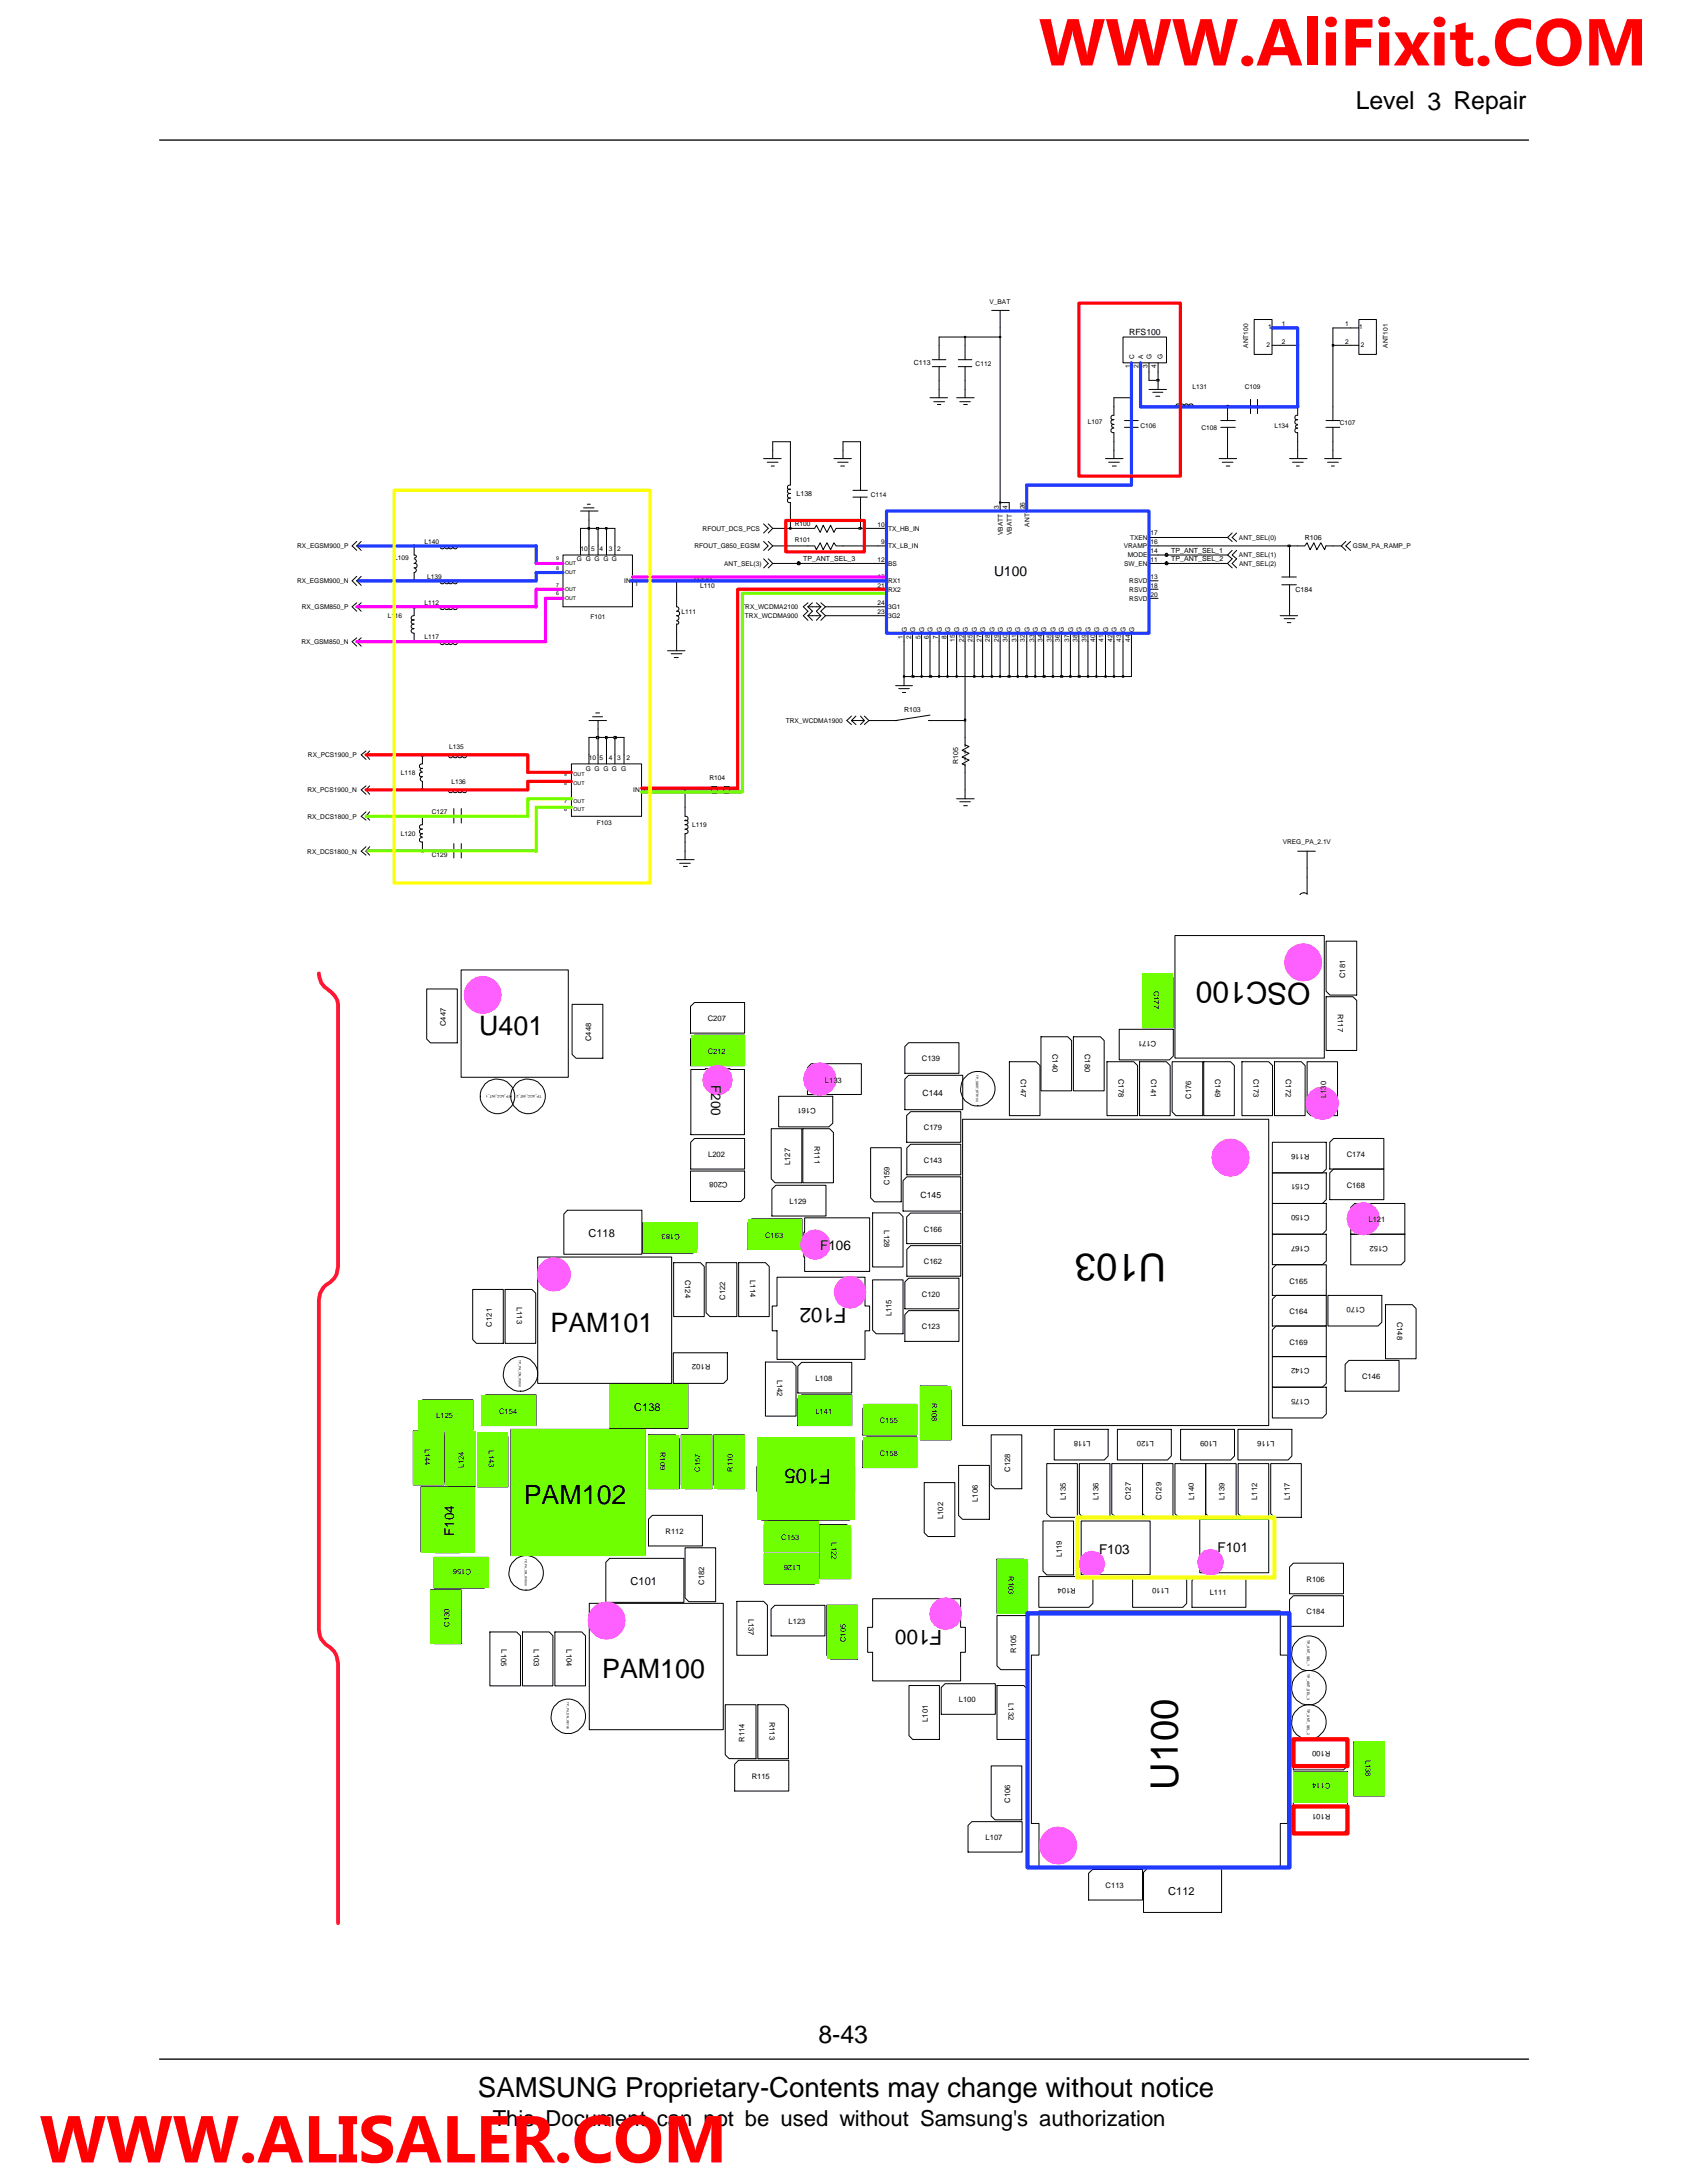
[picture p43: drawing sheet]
<svg xmlns="http://www.w3.org/2000/svg" width="216mm" height="279mm" viewBox="0 0 216 279" stroke-linecap="round" stroke-linejoin="round" font-family="sans-serif">
<defs><g id="words">
<g font-size="8.5" fill="#f00">
<text x="133" y="8.4">WWW.AliFixit.COM</text>
<text x="5.1" y="276.8">WWW.ALISALER.COM</text>
</g>
<g font-size="4.9">
<text x="149.2" y="160.5" transform="rotate(-180 149.2 160.5)">U103</text>
<text x="150.8" y="229.1" transform="rotate(-90 150.8 229.1)">U100</text>
</g>
<text font-size="3.8" x="167.7" y="125.8" transform="rotate(-180 167.7 125.8)">OSC100</text>
<text font-size="3.5" x="61.2" y="268.4">SAMSUNG Proprietary-Contents may change without notice</text>
<g font-size="3.4">
<text x="61.3" y="132.5">U401</text>
<text x="70.5" y="170.5">PAM101</text>
<text x="67" y="192.5">PAM102</text>
<text x="77.1" y="214.8">PAM100</text>
</g>
<g font-size="3.2">
<text x="173.5" y="14">Level 3 Repair</text>
<text x="104.7" y="261.5">8-43</text>
</g>
<text font-size="2.8" x="63.1" y="272.1">This Document can not be used without Samsung's authorization</text>
<g font-size="2.6">
<text x="108.4" y="167.5" transform="rotate(-180 108.4 167.5)">F102</text>
<text x="106.4" y="188" transform="rotate(-180 106.4 188)">F105</text>
<text x="120.6" y="208.6" transform="rotate(-180 120.6 208.6)">F100</text>
</g>
<text font-size="1.8" x="127.2" y="73.7">U100</text>
<g font-size="1.7">
<text x="91" y="138.9" transform="rotate(90 91 138.9)">F200</text>
<text x="105" y="160">F106</text>
<text x="58.1" y="196.6" transform="rotate(-90 58.1 196.6)">F104</text>
<text x="140.7" y="198.9">F103</text>
<text x="155.8" y="198.6">F101</text>
</g>
<g font-size="1.4">
<text x="75.3" y="158.3">C118</text>
<text x="81.2" y="180.6">C138</text>
<text x="80.7" y="202.9">C101</text>
<text x="149.5" y="242.6">C112</text>
</g>
<g font-size="1.1">
<text x="144.5" y="42.8">RFS100</text>
<text x="118.1" y="140.3">C144</text>
<text x="117.8" y="153.3">C145</text>
</g>
<g font-size="1">
<text x="172.1" y="125.2" transform="rotate(-90 172.1 125.2)">C181</text>
<text x="57" y="131.3" transform="rotate(-90 57 131.3)">C447</text>
<text x="90.6" y="130.7">C207</text>
<text x="147.7" y="126.8" transform="rotate(90 147.7 126.8)">C177</text>
<text x="171.2" y="129.7" transform="rotate(90 171.2 129.7)">R117</text>
<text x="75.7" y="133.3" transform="rotate(-90 75.7 133.3)">C448</text>
<text x="90.6" y="134.9">C212</text>
<text x="118" y="135.8">C139</text>
<text x="134.7" y="134.9" transform="rotate(90 134.7 134.9)">C140</text>
<text x="138.9" y="134.9" transform="rotate(90 138.9 134.9)">C180</text>
<text x="148" y="133.2" transform="rotate(-180 148 133.2)">C171</text>
<text x="104.4" y="141.8" transform="rotate(-180 104.4 141.8)">C161</text>
<text x="105.6" y="138.6">L133</text>
<text x="130.7" y="138.1" transform="rotate(90 130.7 138.1)">C147</text>
<text x="143.1" y="138.1" transform="rotate(90 143.1 138.1)">C178</text>
<text x="147.3" y="138.1" transform="rotate(90 147.3 138.1)">C141</text>
<text x="152.4" y="140.6" transform="rotate(-90 152.4 140.6)">C176</text>
<text x="155.5" y="138.1" transform="rotate(90 155.5 138.1)">C149</text>
<text x="160.4" y="138.1" transform="rotate(90 160.4 138.1)">C173</text>
<text x="164.6" y="138.1" transform="rotate(90 164.6 138.1)">C172</text>
<text x="169.7" y="140.5" transform="rotate(-90 169.7 140.5)">L130</text>
<text x="90.6" y="148.1">L202</text>
<text x="101.1" y="149.1" transform="rotate(-90 101.1 149.1)">L127</text>
<text x="104.2" y="146.6" transform="rotate(90 104.2 146.6)">R111</text>
<text x="118.2" y="148.8">C143</text>
<text x="118.2" y="144.7">C179</text>
<text x="167.6" y="147.7" transform="rotate(-180 167.6 147.7)">R116</text>
<text x="172.4" y="148.1">C174</text>
<text x="93.1" y="151.3" transform="rotate(-180 93.1 151.3)">C208</text>
<text x="101" y="154.1">L129</text>
<text x="113.9" y="151.6" transform="rotate(-90 113.9 151.6)">C159</text>
<text x="167.6" y="155.5" transform="rotate(-180 167.6 155.5)">C150</text>
<text x="167.6" y="151.6" transform="rotate(-180 167.6 151.6)">C151</text>
<text x="172.4" y="152">C168</text>
<text x="87" y="158" transform="rotate(-180 87 158)">C183</text>
<text x="97.9" y="158.4">C163</text>
<text x="113.2" y="157.5" transform="rotate(90 113.2 157.5)">L128</text>
<text x="118.2" y="157.6">C166</text>
<text x="118.2" y="161.8">C162</text>
<text x="167.6" y="159.4" transform="rotate(-180 167.6 159.4)">C167</text>
<text x="175.1" y="156.4">L121</text>
<text x="177.6" y="159.4" transform="rotate(-180 177.6 159.4)">C152</text>
<text x="66.1" y="167.3" transform="rotate(90 66.1 167.3)">L113</text>
<text x="87.7" y="163.8" transform="rotate(90 87.7 163.8)">C124</text>
<text x="92.8" y="166.3" transform="rotate(-90 92.8 166.3)">C122</text>
<text x="96" y="163.9" transform="rotate(90 96 163.9)">L114</text>
<text x="118" y="166">C120</text>
<text x="165" y="164.3">C165</text>
<text x="174.7" y="167.3" transform="rotate(-180 174.7 167.3)">C170</text>
<text x="62.9" y="169.8" transform="rotate(-90 62.9 169.8)">C121</text>
<text x="114.1" y="168.5" transform="rotate(-90 114.1 168.5)">L115</text>
<text x="118" y="170.2">C123</text>
<text x="165" y="168.2">C164</text>
<text x="165" y="172.1">C169</text>
<text x="178.8" y="169.2" transform="rotate(90 178.8 169.2)">C148</text>
<text x="90.9" y="174.6" transform="rotate(-180 90.9 174.6)">R102</text>
<text x="99.4" y="176.6" transform="rotate(90 99.4 176.6)">L142</text>
<text x="104.4" y="176.7">L108</text>
<text x="119.3" y="179.6" transform="rotate(90 119.3 179.6)">R108</text>
<text x="167.6" y="175.1" transform="rotate(-180 167.6 175.1)">C142</text>
<text x="167.6" y="179" transform="rotate(-180 167.6 179)">C175</text>
<text x="174.3" y="176.5">C146</text>
<text x="54.4" y="185.4" transform="rotate(90 54.4 185.4)">L144</text>
<text x="55.8" y="181.5">L125</text>
<text x="62.6" y="185.6" transform="rotate(90 62.6 185.6)">L143</text>
<text x="63.9" y="180.9">C154</text>
<text x="84.5" y="185.8" transform="rotate(90 84.5 185.8)">R109</text>
<text x="104.4" y="180.9">L141</text>
<text x="112.6" y="182.1">C155</text>
<text x="139.6" y="184.4" transform="rotate(-180 139.6 184.4)">L118</text>
<text x="147.7" y="184.4" transform="rotate(-180 147.7 184.4)">L120</text>
<text x="155.7" y="184.4" transform="rotate(-180 155.7 184.4)">L109</text>
<text x="163.1" y="184.4" transform="rotate(-180 163.1 184.4)">L116</text>
<text x="59.4" y="187.9" transform="rotate(-90 59.4 187.9)">L124</text>
<text x="89.6" y="188.4" transform="rotate(-90 89.6 188.4)">C157</text>
<text x="93.8" y="188.4" transform="rotate(-90 93.8 188.4)">R110</text>
<text x="112.6" y="186.3">C158</text>
<text x="129.3" y="188.4" transform="rotate(-90 129.3 188.4)">C128</text>
<text x="136.4" y="192" transform="rotate(-90 136.4 192)">L135</text>
<text x="140.6" y="192" transform="rotate(-90 140.6 192)">L136</text>
<text x="152.8" y="192" transform="rotate(-90 152.8 192)">L140</text>
<text x="156.7" y="192" transform="rotate(-90 156.7 192)">L139</text>
<text x="160.9" y="192" transform="rotate(-90 160.9 192)">L112</text>
<text x="165.1" y="192" transform="rotate(-90 165.1 192)">L117</text>
<text x="85.2" y="196.3">R112</text>
<text x="100" y="197.1">C153</text>
<text x="106.4" y="197.4" transform="rotate(90 106.4 197.4)">L122</text>
<text x="120.7" y="194.4" transform="rotate(-90 120.7 194.4)">L102</text>
<text x="125.1" y="192.2" transform="rotate(-90 125.1 192.2)">L106</text>
<text x="144.7" y="192" transform="rotate(-90 144.7 192)">C127</text>
<text x="148.7" y="192" transform="rotate(-90 148.7 192)">C129</text>
<text x="60.3" y="200.8" transform="rotate(-180 60.3 200.8)">C156</text>
<text x="90.1" y="202.8" transform="rotate(-90 90.1 202.8)">C182</text>
<text x="102.5" y="200.3" transform="rotate(-180 102.5 200.3)">L126</text>
<text x="129.1" y="201.7" transform="rotate(90 129.1 201.7)">R103</text>
<text x="135.9" y="199.3" transform="rotate(-90 135.9 199.3)">L119</text>
<text x="137.7" y="203.3" transform="rotate(-180 137.7 203.3)">R104</text>
<text x="149.6" y="203.3" transform="rotate(-180 149.6 203.3)">L110</text>
<text x="167.2" y="202.5">R106</text>
<text x="57.5" y="208.2" transform="rotate(-90 57.5 208.2)">C130</text>
<text x="95.8" y="207.2" transform="rotate(90 95.8 207.2)">L137</text>
<text x="100.9" y="207.9">L123</text>
<text x="154.8" y="204.2">L111</text>
<text x="167.2" y="206.6">C184</text>
<text x="64.2" y="211.1" transform="rotate(90 64.2 211.1)">L105</text>
<text x="68.3" y="211.1" transform="rotate(90 68.3 211.1)">L103</text>
<text x="72.5" y="211.1" transform="rotate(90 72.5 211.1)">L104</text>
<text x="108.2" y="210.2" transform="rotate(-90 108.2 210.2)">C105</text>
<text x="130" y="211.5" transform="rotate(-90 130 211.5)">R105</text>
<text x="98.5" y="220.3" transform="rotate(90 98.5 220.3)">R113</text>
<text x="118.7" y="220.4" transform="rotate(-90 118.7 220.4)">L101</text>
<text x="122.7" y="217.9">L100</text>
<text x="129.1" y="218" transform="rotate(90 129.1 218)">L132</text>
<text x="95.3" y="222.9" transform="rotate(-90 95.3 222.9)">R114</text>
<text x="96.2" y="227.7">R115</text>
<text x="170.3" y="224.1" transform="rotate(-180 170.3 224.1)">R100</text>
<text x="174.8" y="225.2" transform="rotate(90 174.8 225.2)">L138</text>
<text x="129.3" y="230.8" transform="rotate(-90 129.3 230.8)">C106</text>
<text x="170.3" y="232.2" transform="rotate(-180 170.3 232.2)">R101</text>
<text x="170.3" y="228.3" transform="rotate(-180 170.3 228.3)">C114</text>
<text x="126.1" y="235.5">L107</text>
<text x="141.5" y="241.7">C113</text>
</g>
<g font-size=".9">
<text x="116.9" y="46.7">C113</text>
<text x="101.9" y="63.5">L138</text>
<text x="102.8" y="71.8">TP_ANT_SEL_3</text>
<text x="149.9" y="70.8">TP_ANT_SEL_1</text>
<text x="149.9" y="71.8">TP_ANT_SEL_2</text>
<text x="167" y="69.1">R106</text>
<text x="165.8" y="75.7">C184</text>
<text x="115.7" y="91.2">R103</text>
<text x="122.6" y="97.8" transform="rotate(-90 122.6 97.8)">R105</text>
</g>
<g font-size=".8">
<text x="126.6" y="38.9">V_BAT</text>
<text x="164.1" y="41.8">1</text>
<text x="172.1" y="41.8">1</text>
<text x="124.9" y="46.8">C112</text>
<text x="144.6" y="47.1" transform="rotate(-90 144.6 47.1)">1</text>
<text x="145.1" y="46" transform="rotate(-90 145.1 46)">C</text>
<text x="145.7" y="47.1" transform="rotate(-90 145.7 47.1)">2</text>
<text x="146.3" y="46" transform="rotate(-90 146.3 46)">A</text>
<text x="146.9" y="47.1" transform="rotate(-90 146.9 47.1)">3</text>
<text x="147.4" y="46" transform="rotate(-90 147.4 46)">G</text>
<text x="148" y="47.1" transform="rotate(-90 148 47.1)">4</text>
<text x="148.8" y="46" transform="rotate(-90 148.8 46)">G</text>
<text x="159.7" y="44.5" transform="rotate(-90 159.7 44.5)">ANT100</text>
<text x="162.1" y="44.4">2</text>
<text x="162.3" y="42.2">1</text>
<text x="164.1" y="44">2</text>
<text x="172.1" y="44">2</text>
<text x="173.9" y="42.2">1</text>
<text x="174.1" y="44.4">2</text>
<text x="177.6" y="44.5" transform="rotate(-90 177.6 44.5)">ANT101</text>
<text x="152.6" y="49.8">L131</text>
<text x="159.3" y="49.8">C109</text>
<text x="139.2" y="54.3">L107</text>
<text x="145.9" y="54.8">C106</text>
<text x="153.8" y="55.1">C108</text>
<text x="163.1" y="54.7">L134</text>
<text x="171.5" y="54.4">C107</text>
<text x="111.4" y="63.6">C114</text>
<text x="127.8" y="65.2" transform="rotate(-90 127.8 65.2)">3</text>
<text x="128.9" y="65.2" transform="rotate(-90 128.9 65.2)">4</text>
<text x="131.2" y="65.2" transform="rotate(-90 131.2 65.2)">26</text>
<text x="38" y="70.2">RX_EGSM900_P</text>
<text x="50.4" y="71.6">L109</text>
<text x="54.3" y="69.6">L140</text>
<text x="73.8" y="71.8">G G G G G</text>
<text x="74.3" y="70.5">10</text>
<text x="75.6" y="70.5">5</text>
<text x="76.7" y="70.5">4</text>
<text x="77.9" y="70.5">3</text>
<text x="79" y="70.5">2</text>
<text x="88.9" y="70.2">RFOUT_G850_EGSM</text>
<text x="89.9" y="67.9">RFOUT_DCS_PCS</text>
<text x="101.7" y="69.4">R101</text>
<text x="101.7" y="67.4">R100</text>
<text x="112.3" y="71.9">12</text>
<text x="112.3" y="67.4">10</text>
<text x="112.8" y="69.7">9</text>
<text x="113.7" y="67.9">TX_HB_IN</text>
<text x="113.7" y="70.2">TX_LB_IN</text>
<text x="128.3" y="68.5" transform="rotate(-90 128.3 68.5)">VBATT</text>
<text x="129.5" y="68.5" transform="rotate(-90 129.5 68.5)">VBATT</text>
<text x="131.7" y="67.4" transform="rotate(-90 131.7 67.4)">ANT</text>
<text x="143.8" y="70.2">VRAMP</text>
<text x="144.3" y="71.3">MODE</text>
<text x="144.6" y="69.1">TXEN</text>
<text x="147.3" y="70.7">14</text>
<text x="147.3" y="71.9">11</text>
<text x="147.3" y="68.5">17</text>
<text x="147.3" y="69.7">16</text>
<text x="158.6" y="71.3">ANT_SEL(1)</text>
<text x="158.6" y="69.1">ANT_SEL(0)</text>
<text x="173.1" y="70.2">GSM_PA_RAMP_P</text>
<text x="38" y="74.6">RX_EGSM900_N</text>
<text x="38.6" y="77.9">RX_GSM850_P</text>
<text x="54.3" y="77.4">L112</text>
<text x="54.7" y="74.1">L139</text>
<text x="79.9" y="74.6">IN</text>
<text x="81.2" y="75">1</text>
<text x="89.6" y="75.2">L110</text>
<text x="92.7" y="72.4">ANT_SEL(3)</text>
<text x="94.9" y="77.9">TRX_WCDMA2100</text>
<text x="112.3" y="77.4">24</text>
<text x="112.3" y="74.1">19</text>
<text x="112.3" y="75.2">21</text>
<text x="113.7" y="77.9">3G1</text>
<text x="113.7" y="72.4">BS</text>
<text x="113.7" y="74.6">RX1</text>
<text x="113.7" y="75.7">RX2</text>
<text x="143.9" y="72.4">SW_EN</text>
<text x="144.5" y="74.6">RSVD</text>
<text x="144.5" y="75.7">RSVD</text>
<text x="144.5" y="76.9">RSVD</text>
<text x="147.3" y="74.1">13</text>
<text x="147.3" y="75.2">18</text>
<text x="147.3" y="76.4">20</text>
<text x="158.6" y="72.4">ANT_SEL(2)</text>
<text x="38.6" y="82.4">RX_GSM850_N</text>
<text x="49.6" y="79.1">L116</text>
<text x="54.3" y="81.8">L117</text>
<text x="75.6" y="79.3">F101</text>
<text x="87.2" y="78.5">L111</text>
<text x="95.3" y="79.1">TRX_WCDMA900</text>
<text x="112.3" y="78.6">23</text>
<text x="113.7" y="79.1">3G2</text>
<text x="115.5" y="81.7" transform="rotate(-90 115.5 81.7)">1</text>
<text x="116" y="80.8" transform="rotate(-90 116 80.8)">G</text>
<text x="116.6" y="81.7" transform="rotate(-90 116.6 81.7)">2</text>
<text x="117.1" y="80.8" transform="rotate(-90 117.1 80.8)">G</text>
<text x="117.8" y="81.7" transform="rotate(-90 117.8 81.7)">5</text>
<text x="118.3" y="80.8" transform="rotate(-90 118.3 80.8)">G</text>
<text x="118.9" y="81.7" transform="rotate(-90 118.9 81.7)">6</text>
<text x="119.4" y="80.8" transform="rotate(-90 119.4 80.8)">G</text>
<text x="120" y="81.7" transform="rotate(-90 120 81.7)">7</text>
<text x="120.5" y="80.8" transform="rotate(-90 120.5 80.8)">G</text>
<text x="121.1" y="81.7" transform="rotate(-90 121.1 81.7)">8</text>
<text x="121.6" y="80.8" transform="rotate(-90 121.6 80.8)">G</text>
<text x="122.2" y="82.2" transform="rotate(-90 122.2 82.2)">15</text>
<text x="122.8" y="80.8" transform="rotate(-90 122.8 80.8)">G</text>
<text x="123.4" y="82.2" transform="rotate(-90 123.4 82.2)">22</text>
<text x="123.8" y="80.8" transform="rotate(-90 123.8 80.8)">G</text>
<text x="124.4" y="82.2" transform="rotate(-90 124.4 82.2)">25</text>
<text x="125" y="80.8" transform="rotate(-90 125 80.8)">G</text>
<text x="125.6" y="82.2" transform="rotate(-90 125.6 82.2)">27</text>
<text x="126.1" y="80.8" transform="rotate(-90 126.1 80.8)">G</text>
<text x="126.7" y="82.2" transform="rotate(-90 126.7 82.2)">28</text>
<text x="127.3" y="80.8" transform="rotate(-90 127.3 80.8)">G</text>
<text x="127.8" y="82.2" transform="rotate(-90 127.8 82.2)">29</text>
<text x="128.3" y="80.8" transform="rotate(-90 128.3 80.8)">G</text>
<text x="128.9" y="82.2" transform="rotate(-90 128.9 82.2)">30</text>
<text x="129.5" y="80.8" transform="rotate(-90 129.5 80.8)">G</text>
<text x="130.1" y="82.2" transform="rotate(-90 130.1 82.2)">31</text>
<text x="130.6" y="80.8" transform="rotate(-90 130.6 80.8)">G</text>
<text x="131.2" y="82.2" transform="rotate(-90 131.2 82.2)">32</text>
<text x="131.7" y="80.8" transform="rotate(-90 131.7 80.8)">G</text>
<text x="132.3" y="82.2" transform="rotate(-90 132.3 82.2)">33</text>
<text x="132.8" y="80.8" transform="rotate(-90 132.8 80.8)">G</text>
<text x="133.4" y="82.2" transform="rotate(-90 133.4 82.2)">34</text>
<text x="133.9" y="80.8" transform="rotate(-90 133.9 80.8)">G</text>
<text x="134.6" y="82.2" transform="rotate(-90 134.6 82.2)">35</text>
<text x="135.1" y="80.8" transform="rotate(-90 135.1 80.8)">G</text>
<text x="135.7" y="82.2" transform="rotate(-90 135.7 82.2)">36</text>
<text x="136.1" y="80.8" transform="rotate(-90 136.1 80.8)">G</text>
<text x="136.8" y="82.2" transform="rotate(-90 136.8 82.2)">37</text>
<text x="137.3" y="80.8" transform="rotate(-90 137.3 80.8)">G</text>
<text x="137.9" y="82.2" transform="rotate(-90 137.9 82.2)">38</text>
<text x="138.4" y="80.8" transform="rotate(-90 138.4 80.8)">G</text>
<text x="139.1" y="82.2" transform="rotate(-90 139.1 82.2)">39</text>
<text x="139.6" y="80.8" transform="rotate(-90 139.6 80.8)">G</text>
<text x="140.1" y="82.2" transform="rotate(-90 140.1 82.2)">40</text>
<text x="140.7" y="80.8" transform="rotate(-90 140.7 80.8)">G</text>
<text x="141.2" y="82.2" transform="rotate(-90 141.2 82.2)">41</text>
<text x="141.8" y="80.8" transform="rotate(-90 141.8 80.8)">G</text>
<text x="142.4" y="82.2" transform="rotate(-90 142.4 82.2)">42</text>
<text x="142.9" y="80.8" transform="rotate(-90 142.9 80.8)">G</text>
<text x="143.5" y="82.2" transform="rotate(-90 143.5 82.2)">43</text>
<text x="144.1" y="80.8" transform="rotate(-90 144.1 80.8)">G</text>
<text x="144.6" y="82.2" transform="rotate(-90 144.6 82.2)">44</text>
<text x="145.1" y="80.8" transform="rotate(-90 145.1 80.8)">G</text>
<text x="57.5" y="95.9">L135</text>
<text x="100.6" y="92.5">TRX_WCDMA1900</text>
<text x="39.4" y="101.4">RX_PCS1900_N</text>
<text x="39.4" y="96.9">RX_PCS1900_P</text>
<text x="51.3" y="99.2">L118</text>
<text x="57.8" y="100.4">L136</text>
<text x="75" y="98.6">G G G G G</text>
<text x="75.4" y="97.2">10</text>
<text x="76.7" y="97.2">5</text>
<text x="77.9" y="97.2">4</text>
<text x="79" y="97.2">3</text>
<text x="80.2" y="97.2">2</text>
<text x="81" y="101.4">IN</text>
<text x="82.3" y="101.7">1</text>
<text x="90.8" y="99.8">R104</text>
<text x="39.3" y="104.8">RX_DCS1800_P</text>
<text x="51.3" y="107">L120</text>
<text x="55.2" y="104.2">C127</text>
<text x="76.4" y="105.6">F103</text>
<text x="88.6" y="105.9">L119</text>
<text x="39.3" y="109.2">RX_DCS1800_N</text>
<text x="55.2" y="109.7">C129</text>
<text x="164.2" y="108.1">VREG_PA_2.1V</text>
</g>
<g font-size=".7">
<text x="71.2" y="71.7">9</text>
<text x="71.2" y="76.2">6</text>
<text x="71.2" y="75.1">7</text>
<text x="71.2" y="72.9">8</text>
<text x="72.3" y="76.8">OUT</text>
<text x="72.3" y="75.6">OUT</text>
<text x="72.3" y="73.5">OUT</text>
<text x="72.3" y="72.3">OUT</text>
<text x="72.2" y="100.5">8</text>
<text x="72.2" y="99.3">9</text>
<text x="73.4" y="99.4">OUT</text>
<text x="73.4" y="100.5">OUT</text>
<text x="72.2" y="103.8">6</text>
<text x="72.2" y="102.7">7</text>
<text x="73.4" y="103.8">OUT</text>
<text x="73.4" y="102.8">OUT</text>
</g>
<g font-size=".4">
<text x="124.9" y="137.6" transform="rotate(90 124.9 137.6)">TP_SBDT_RTR100</text>
<text x="65.4" y="140.1" transform="rotate(-180 65.4 140.1)">TP_ACC_INT_1</text>
<text x="69.3" y="140.1" transform="rotate(-180 69.3 140.1)">TP_ACC_INT_2</text>
<text x="66.4" y="174" transform="rotate(90 66.4 174)">TP_PA_ON_W900</text>
<text x="67.2" y="199.5" transform="rotate(90 67.2 199.5)">TP_PA_ON_W1900</text>
<text x="167.3" y="209.9" transform="rotate(90 167.3 209.9)">TP_ANT_SEL_1</text>
<text x="167.3" y="214.3" transform="rotate(90 167.3 214.3)">TP_ANT_SEL_3</text>
<text x="72.6" y="217.9" transform="rotate(90 72.6 217.9)">TP_PA_ON_W2100</text>
<text x="167.3" y="218.7" transform="rotate(90 167.3 218.7)">TP_ANT_SEL_2</text>
</g>
</g></defs>
<path d="M20.4 263.5h175.2" fill="none" stroke="#000" stroke-width=".17"/>
<path d="M20.8 265.5h174.8v9h-174.8z" fill="#fff"/>
<path d="M20.4 17.9h175.2" fill="none" stroke="#000" stroke-width=".17"/>
<g fill="none" stroke="#000" stroke-width=".13">
<path d="M143.9 54.7h1.8M143.9 53.8h1.8M144.8 52.1v1.7M144.8 54.7v1.8M55.2 69.9h1.1a.3 .3 0 0 0 .3 .4 .3 .3 0 0 0 .3-.4M56.9 69.9a.29 .29 0 0 0 .3 .4 .29 .29 0 0 0 .3-.4M57.4 69.8a.29 .29 0 0 0 .3 .4 .29 .29 0 0 0 .3-.3M58 69.9a.3 .3 0 0 0 .3 .4 .3 .3 0 0 0 .2-.4M58.6 69.9h1.1M70.9 73.3h1.2M70.9 72.1h1.2M70.9 76.6h1.2"/>
<path d="M70.9 75.4h1.2M72.1 71h8.8v6.7h-8.8zM74.3 65.4h2.2M74.3 69.9v1.1M74.7 65h1.3M75.2 64.5h.3M75.4 65.4v1.2M75.4 69.9v1.1M76.5 69.9v1.1M77.6 69.9v1.1M78.7 69.9v1.1M80.9 74.3h1.2"/>
<path d="M45.7 81.6l-.6 .5 .6 .6M45.7 82.1l.5 .6M45.7 82.1h.5M46.2 81.6l-.5 .5M46.8 96.1l-.6 .5 .6 .6M46.8 96.6h.5M47.3 96.1l-.5 .5 .5 .6M54.1 98.8l-.3 .1a.3 .3 0 0 0-.1 .3 .3 .3 0 0 0 .4 .2 .3 .3 0 0 0-.3 .3 .3 .3 0 0 0 .3 .3v1.1M54.1 98.4a.19 .19 0 0 0-.3 .1 .19 .19 0 0 0 .2 .2M54.1 96.6v1.2a.29 .29 0 0 0-.4 .2 .29 .29 0 0 0 .4 .3M118.8 92.2h.2M119 91.5l-4.4 .7h.2"/>
<path d="M89.9 101.1h1.2M93.3 101.1h1.1M122.4 102.2h2.3M122.8 102.6h1.4M123.3 103.1h.5M123.5 101.1v1.1"/>
<circle cx="149.3" cy="72.1" r=".2"/>
</g>
<path d="M91.8 100.9h.9v.5h-.9z" fill="#b3b3b3"/>
<path d="M91.8 100.9h.9v.5h-.9z" fill="none" stroke="#000" stroke-width=".13"/>
<path d="M92.7 100.7h.6v.8h-.6z" fill="#b3b3b3"/>
<path d="M92.7 100.7h.6v.8h-.6z" fill="none" stroke="#000" stroke-width=".13"/>
<path d="M91.1 100.7h.7v.8h-.7z" fill="#b3b3b3"/>
<g fill="none" stroke="#000" stroke-width=".13">
<path d="M126.9 39.7h2.3M128 39.7v2.3M97.7 58.7h2.3M98.2 59.2h1.4M98.7 59.6h.4M98.9 57.6v1.1M106.7 58.7h2.3M107.2 59.2h1.3M107.6 59.6h.5M107.9 57.6v1.1M119 50.9h2.3M119.3 46h1.8"/>
<path d="M119.3 46.9h1.8M119.5 51.4h1.4M120 51.8h.4M120.2 44.2v1.8M120.2 46.9v1.8M120.2 49.8v1.1M122.4 50.9h2.3M122.6 46h1.8M122.6 46.9h1.8M122.8 51.4h1.4M123.3 51.8h.5M123.5 44.2v1.8"/>
<path d="M123.5 46.9v1.8M123.5 49.8v1.1M141.5 58.7h2.2M141.9 59.2h1.4M142.3 59.6h.6M142.6 54.8a.29 .29 0 0 0-.4 .3 .29 .29 0 0 0 .4 .3M142.6 53.7a.31 .31 0 0 0-.4 .3 .31 .31 0 0 0 .4 .3h-.3v.2v.2h.2M142.6 52.1v1l-.3 .1a.31 .31 0 0 0 0 .5h.3M142.6 55.4v1.1M142.6 57.6v1.1M143.7 43.1h5.6v3.3h-5.6zM144.8 46.4v1.2"/>
<path d="M146 46.4v1.2M147 49.8h2.3M147 46.4v1.2M147.5 50.2h1.3M147.9 50.7h.5M148.2 46.4v1.2M148.2 48.7v1.1M149.3 52.1h1.2M150.5 52.1a.3 .3 0 0 1 .3-.4 .3 .3 0 0 1 .2 .4M151 52.1a.29 .29 0 0 1 .3-.4 .29 .29 0 0 1 .2 .4M151.6 52.1a.3 .3 0 0 1 .2-.4 .3 .3 0 0 1 .3 .4l.1-.3 .2-.1 .3 .1v.3M152.6 52.1h1.2"/>
<path d="M156 58.7h2.3M156.2 53.8h1.9M156.2 54.7h1.9M156.4 59.2h1.4M156.9 59.6h.5M157.1 52.1v1.7M157.1 54.7v1.8M157.1 57.6v1.1M158.3 52.1h1.7M160 51.1v1.8M160.5 40.9h2.3v4.5h-2.3zM160.9 52.1h1.9"/>
<path d="M160.9 51.1v1.8M162.8 44.2h1M162.8 42h1M165 58.7h2.3M165.4 59.2h1.4M165.9 59.6h.4M166.1 54.4h-.1a.2 .2 0 0 0-.2 .2 .2 .2 0 0 0 .2 .2h.1M166.1 52.1v1a.29 .29 0 0 0-.4 .3 .29 .29 0 0 0 .4 .3M166.1 53.7a.3 .3 0 0 0-.4 .3 .3 .3 0 0 0 .4 .3M166.1 54.8a.29 .29 0 0 0-.4 .3 .29 .29 0 0 0 .4 .3M166.1 55.4v1.1M166.1 57.6v1.1"/>
<path d="M169.5 58.7h2.2M169.7 54.7h1.8M169.7 53.8h1.8M169.9 59.2h1.4M170.4 59.6h.4M170.6 52.1v1.7M170.6 54.7v1.8M170.6 57.6v1.1M172.8 44.2h1.1M172.8 42h1.1M173.9 40.9h2.2v4.5h-2.2zM45.7 69.3l-.6 .6 .6 .5"/>
<path d="M45.7 69.9l.5 .5M45.7 69.9h.5M45.7 74.3h.5M45.7 73.8l-.6 .5 .6 .6M45.7 74.3l.5 .6M45.7 77.7h.5M45.7 77.2l-.6 .5 .6 .5M45.7 77.7l.5 .5M46.2 69.3l-.5 .6M46.2 73.8l-.5 .5M46.2 77.2l-.5 .5M53 79.9a.29 .29 0 0 0-.4 .3 .29 .29 0 0 0 .4 .2"/>
<path d="M53 78.8a.3 .3 0 0 0-.4 .3 .3 .3 0 0 0 .4 .3M53 71.1l.1-.1a.19 .19 0 0 1 .2 .1 .19 .19 0 0 1 0 .2l-.3 .1M53 72.7a.3 .3 0 0 1 .3 .3 .3 .3 0 0 1-.3 .3v1M53 71.5a.3 .3 0 0 1 .3 .3 .3 .3 0 0 1-.3 .3h.2a.31 .31 0 0 1 0 .6h-.2M53 69.9v1.1M53 77.7v1.1M53 79.3a.29 .29 0 0 0-.4 .3 .29 .29 0 0 0 .4 .3M55.2 77.7h1.1a.29 .29 0 0 0 .3 .3 .29 .29 0 0 0 .3-.3M55.2 74.3h1.1a.29 .29 0 0 0 .3 .4 .29 .29 0 0 0 .3-.4M56.9 77.7a.29 .29 0 0 0 .3 .3 .29 .29 0 0 0 .3-.3M56.9 74.3v.3a.29 .29 0 0 0 .4 .1 .29 .29 0 0 0 .2-.4M57.4 77.6a.3 .3 0 0 0 .2 .4 .3 .3 0 0 0 .4-.3"/>
<path d="M57.4 74.3v.1a.29 .29 0 0 0 .4 .3l.1-.1 .1-.3M58 77.7a.3 .3 0 0 0 .3 .3 .3 .3 0 0 0 .2-.3M58 74.3a.29 .29 0 0 0 .2 .4 .29 .29 0 0 0 .4-.3l-.1-.1M58.6 74.3h1.1M58.6 77.7h1.1M86.6 76.6v1.1a.29 .29 0 0 1 .3 .2 .29 .29 0 0 1-.3 .3l.2 .1 .2 .1a.29 .29 0 0 1-.1 .3 .29 .29 0 0 1-.3 .1M86.6 78.8a.3 .3 0 0 1 .3 .3 .3 .3 0 0 1-.3 .3M86.6 79.9v1.1M86.6 79.5h.2l.1 .2-.1 .2h-.2M87.7 74.3h1.1a.3 .3 0 0 1 .3-.3 .3 .3 0 0 1 .3 .4M89.3 74.3a.3 .3 0 0 1 .3-.4 .3 .3 0 0 1 .3 .4 .3 .3 0 0 1 .3-.4 .3 .3 0 0 1 .3 .4M90.5 74.3a.3 .3 0 0 1 .3-.4 .3 .3 0 0 1 .3 .4"/>
<path d="M91.1 74.3h1.1M97.7 71.5l.6 .6-.6 .6M97.7 67.1l.6 .5-.6 .6M97.7 69.3l.6 .6-.6 .5M98.3 71.5l.6 .6-.6 .6M98.3 67.1l.6 .5-.6 .6M98.3 69.3l.6 .6-.6 .5M101.2 63.8a.29 .29 0 0 0-.4 .2 .29 .29 0 0 0 .4 .3M101.2 63.2a.29 .29 0 0 0-.4 .2 .29 .29 0 0 0 .4 .3M101.2 60.9v1.2a.31 .31 0 0 0-.4 .3 .31 .31 0 0 0 .4 .3M101.2 64.3v1.1M101.2 62.6a.29 .29 0 0 0-.4 .3 .29 .29 0 0 0 .4 .2"/>
<path d="M103.4 78.8h1.7M103.4 77.7h1.7M103.4 77.2l-.6 .5 .6 .5-.6 .6 .6 .6M103.4 77.7l.6 .5-.6 .6M103.4 78.8l.6 .6M103.4 67.6h.9l.2-.4 .5 .9 .3-.9 .5 .9 .5-.9 .4 .9 .3-.5h.9M103.4 69.9h.9l.2 .5 .5-.9 .3 .9 .5-.9 .5 .9 .4-.9 .3 .4h.9M104 77.2l-.6 .5M104.5 77.2l.6 .5M105.1 77.2l.5 .5-.5 .5 .5 .6-.5 .6M105.1 77.7l-.6 .5 .6 .6M105.1 78.8l-.6 .6"/>
<path d="M109.2 63.6h1.8M109.2 62.8h1.8M110.1 60.9v1.9M110.1 63.6v1.8M112.4 69.9h1.1M112.4 74.3h1.1M112.4 78.8h1.1M112.4 77.7h1.1M112.4 72.1h1.1M112.4 75.4h1.1M112.4 67.6h1.1M113.5 65.4h33.5v15.6h-33.5z"/>
<path d="M128 64.3v1.1M129.2 64.3v1.1M131.4 64.3v1.1M147 71h1.2M147 68.8h1.2M147 69.9h1.2M147 74.3h1.2M147 72.1h1.2M147 75.4h1.2M147 76.6h1.2M157.7 70.4l-.6 .6 .6 .5-.6 .6 .6 .6M157.7 68.2l-.6 .6 .6 .5"/>
<path d="M158.3 70.4l-.6 .6 .6 .5-.6 .6 .6 .6M158.3 68.2l-.6 .6 .6 .5M163.8 78.8h2.3M164 73.9h1.9M164 74.8h1.9M164.3 79.2h1.4M164.7 79.7h.5M165 72.1v1.8M165 74.8v1.8M165 77.7v1.1M166.1 69.9h.9l.3-.4 .4 .9 .4-.9 .4 .9 .5-.9 .5 .9 .2-.5h.9M172.2 69.3l-.5 .6 .5 .5"/>
<path d="M172.8 69.3l-.6 .6 .6 .5M53 80.5a.29 .29 0 0 0-.4 .3 .29 .29 0 0 0 .4 .2M53 81v1.1M55.2 82.1h1.1a.3 .3 0 0 0 .3 .4 .3 .3 0 0 0 .3-.3v-.1M56.3 96.6h1.2M56.9 82.1a.29 .29 0 0 0 .3 .4 .29 .29 0 0 0 .3-.4M57.4 82.1a.3 .3 0 0 0 .2 .4 .3 .3 0 0 0 .4-.4M57.4 96.6a.29 .29 0 0 0 .2 .4 .29 .29 0 0 0 .4-.3v-.1M58 82.1v.1a.3 .3 0 0 0 .3 .3 .3 .3 0 0 0 .2-.4M58 96.6a.29 .29 0 0 0 .2 .4 .29 .29 0 0 0 .4-.3l-.1-.1M58.6 96.6a.32 .32 0 0 0 .4 .4l.2-.3-.1-.1M58.6 82.1h1.1"/>
<path d="M59.2 96.6v.2l.1 .2a.29 .29 0 0 0 .3-.1 .29 .29 0 0 0 .1-.3M59.7 96.6h1.1M72.1 98.8h1M73.1 97.8h9v6.7h-9zM75.4 96.6v1.2M75.4 92.2h2.2M75.8 91.7h1.3M76.2 91.2h.5M76.5 92.2v1.1M76.5 96.6v1.2M77.6 96.6v1.2M78.7 96.6v1.2"/>
<path d="M79.9 96.6v1.2M85.4 83.3h2.3M85.9 83.7h1.4M86.3 84.2h.5M86.6 82.1v1.2M109 91.7l-.6 .5 .6 .5M109 92.2h1.6M109 92.2l.5 .5M109.5 91.7l-.5 .5M110.1 91.7l.5 .5-.5 .5M110.6 91.7l.6 .5-.6 .5M114.6 87.8h2.2"/>
<path d="M115 88.1h1.4M115.5 88.6h.4M115.7 81v1.1M115.7 86.6v1.2M116.8 81v1.1M117.9 81v1.1M119 81v1.1M120.2 81v1.1M121.3 81v1.1M122.4 81v1.1M123.5 95.3l.5 .2-.9 .5 .9 .4-.9 .5 .9 .4-.9 .5 .4 .1v.9M123.5 81v1.1"/>
<path d="M123.5 94.4v1.1M123.5 96v.4M123.5 96.9v.4M123.5 97.8v.1M124.7 81v1.1M125.8 81v1.1M126.9 81v1.1M128 81v1.1M129.2 81v1.1M130.2 81v1.1M131.4 81v1.1M132.5 81v1.1"/>
<path d="M133.6 81v1.1M134.7 81v1.1M135.8 81v1.1M137 81v1.1M138.1 81v1.1M139.2 81v1.1M140.3 81v1.1M141.5 81v1.1M142.6 81v1.1M143.7 81v1.1M144.8 81v1.1M46.8 101.1h.5"/>
<path d="M46.8 100.6l-.6 .5 .6 .6M46.8 101.1l.5 .6M46.8 104.5h.5M46.8 103.9l-.6 .6 .6 .5M46.8 104.5l.5 .5M46.8 108.4l-.6 .5 .6 .6M46.8 108.9l.5 .6M47.3 100.6l-.5 .5M47.3 103.9l-.5 .6M47.3 108.4l-.5 .5M54.1 107.2h-.3l-.1 .2a.29 .29 0 0 0 0 .3 .29 .29 0 0 0 .4 .1M54.1 106.1a.29 .29 0 0 0-.4 .3 .29 .29 0 0 0 .4 .3"/>
<path d="M54.1 106.7a.19 .19 0 0 0-.3 .2 .19 .19 0 0 0 .2 .2M54.1 104.5v1.1h-.3l-.1 .1a.31 .31 0 0 0 .4 .4M54.1 107.8v1.1h-7.3M56.3 108.9h1.8M56.3 104.5h1.8M56.3 101.1h1.2M57.4 101a.3 .3 0 0 0 .2 .5 .3 .3 0 0 0 .4-.4M58 101.1a.3 .3 0 0 0 .3 .4 .3 .3 0 0 0 .2-.4M58.1 103.5v1.8M58.1 108v1.8M58.6 101.1a.31 .31 0 0 0 .1 .3 .31 .31 0 0 0 .3 0l.2-.2-.1-.1M59 108.9h1.8"/>
<path d="M59 103.5v1.8M59 108v1.8M59 104.5h1.8M59.2 101.1a.29 .29 0 0 0 .2 .4 .29 .29 0 0 0 .3-.4M59.7 101.1h1.1M72.1 103.3h1M72.1 102.2h1M72.1 100h1M82.1 101.1h1.1M86.6 110h2.2M87 110.5h1.3M87.5 110.9h.5"/>
<path d="M87.7 103.3v1.2h.2a.31 .31 0 0 1 0 .5h-.3M87.7 105.6h.2l.1 .1a.31 .31 0 0 1-.3 .4M87.7 105a.29 .29 0 0 1 .4 .2 .29 .29 0 0 1-.4 .3M87.7 106.1a.29 .29 0 0 1 .4 .3 .29 .29 0 0 1-.4 .3M87.7 106.7v1.1M87.7 108.9v1.1M91.1 100.7h.7v.8h-.7zM166.1 108.9h2.2M167.3 108.9v5.6M167.3 114.4l-.1-.1a.64 .64 0 0 0-.9 .3"/>
<circle cx="102.2" cy="72.1" r=".2"/>
<circle cx="149.3" cy="71" r=".2"/>
</g>
<path d="M54 108.8h.2v.2h-.2z" fill="#c3c3c3"/>
<path d="M47.3 104.5h6.8M54 108.8h.2v.2h-.2zM54.1 108.9h2.2M68.6 103.3v5.6h-7.8M87.7 107.8v1.1" fill="none" stroke="#000" stroke-width=".13"/>
<path d="M54 104.4h.2v.2h-.2z" fill="#c3c3c3"/>
<path d="M47.3 101.1h6.8M54 104.4h.2v.2h-.2zM54.1 104.5h2.2M68.6 103.3h3.5M72.1 102.2h-4.6v2.3h-6.7M87.7 101.1v2.2" fill="none" stroke="#000" stroke-width=".13"/>
<path d="M54 101h.2v.2h-.2z" fill="#c3c3c3"/>
<path d="M54 101h.2v.2h-.2zM54.1 101.1h2.2M67.5 100v1.1h-6.7M83.2 101.1h4.5" fill="none" stroke="#000" stroke-width=".13"/>
<path d="M87.6 101h.2v.2h-.2z" fill="#c3c3c3"/>
<path d="M94.4 75.4v25.7M47.3 96.6h6.8M67.5 96.6v2.2h4.6M123.5 98.8v2.3M67.5 100h4.6M87.6 101h.2v.2h-.2zM87.7 101.1h2.2" fill="none" stroke="#000" stroke-width=".13"/>
<path d="M54 96.5h.2v.3h-.2z" fill="#c3c3c3"/>
<path d="M54 96.5h.2v.3h-.2zM54.1 96.6h2.2M60.8 96.6h6.7M75.4 96.6v-2.2h1.1v2.2M77.6 94.4v2.2M78.7 94.4v2.2M79.9 94.4v2.2" fill="none" stroke="#000" stroke-width=".13"/>
<path d="M76.3 94.3h.3v.3h-.3z" fill="#c3c3c3"/>
<path d="M76.3 94.3h.3v.3h-.3zM76.5 93.3v1.1h1.1" fill="none" stroke="#000" stroke-width=".13"/>
<path d="M77.5 94.3h.2v.3h-.2z" fill="#c3c3c3"/>
<path d="M77.5 94.3h.2v.3h-.2zM77.6 94.4h1.1" fill="none" stroke="#000" stroke-width=".13"/>
<path d="M78.6 94.3h.3v.3h-.3z" fill="#c3c3c3"/>
<path d="M78.6 94.3h.3v.3h-.3zM78.7 94.4h1.2M111.2 92.2h3.4M119 92.2h4.5v2.2" fill="none" stroke="#000" stroke-width=".13"/>
<path d="M123.4 92h.2v.3h-.2z" fill="#c3c3c3"/>
<path d="M123.4 92h.2v.3h-.2zM123.5 82.1v10.1" fill="none" stroke="#000" stroke-width=".13"/>
<path d="M115.6 86.5h.2v.2h-.2z" fill="#c3c3c3"/>
<path d="M115.6 86.5h.2v.2h-.2zM115.7 82.1v4.5h1.1" fill="none" stroke="#000" stroke-width=".13"/>
<path d="M116.7 86.5h.3v.2h-.3z" fill="#c3c3c3"/>
<path d="M116.7 86.5h.3v.2h-.3zM116.8 82.1v4.5h1.1" fill="none" stroke="#000" stroke-width=".13"/>
<path d="M117.9 86.5h.1v.2h-.1z" fill="#c3c3c3"/>
<path d="M117.9 86.5h.1v.2h-.1zM117.9 82.1v4.5h1.1" fill="none" stroke="#000" stroke-width=".13"/>
<path d="M118.9 86.5h.3v.2h-.3z" fill="#c3c3c3"/>
<path d="M118.9 86.5h.3v.2h-.3zM119 82.1v4.5h1.2" fill="none" stroke="#000" stroke-width=".13"/>
<path d="M120.1 86.5h.2v.2h-.2z" fill="#c3c3c3"/>
<path d="M120.1 86.5h.2v.2h-.2zM120.2 82.1v4.5h1.1" fill="none" stroke="#000" stroke-width=".13"/>
<path d="M121.2 86.5h.1v.2h-.1z" fill="#c3c3c3"/>
<path d="M121.2 86.5h.1v.2h-.1zM121.3 82.1v4.5h1.1" fill="none" stroke="#000" stroke-width=".13"/>
<path d="M122.3 86.5h.2v.2h-.2z" fill="#c3c3c3"/>
<path d="M122.3 86.5h.2v.2h-.2zM122.4 82.1v4.5h2.3" fill="none" stroke="#000" stroke-width=".13"/>
<path d="M124.6 86.5h.2v.2h-.2z" fill="#c3c3c3"/>
<path d="M124.6 86.5h.2v.2h-.2zM124.7 82.1v4.5h1.1" fill="none" stroke="#000" stroke-width=".13"/>
<path d="M125.7 86.5h.1v.2h-.1z" fill="#c3c3c3"/>
<path d="M125.7 86.5h.1v.2h-.1zM125.8 82.1v4.5h1.1" fill="none" stroke="#000" stroke-width=".13"/>
<path d="M126.8 86.5h.2v.2h-.2z" fill="#c3c3c3"/>
<path d="M126.8 86.5h.2v.2h-.2zM126.9 82.1v4.5h1.1" fill="none" stroke="#000" stroke-width=".13"/>
<path d="M127.9 86.5h.2v.2h-.2z" fill="#c3c3c3"/>
<path d="M127.9 86.5h.2v.2h-.2zM128 82.1v4.5h1.2" fill="none" stroke="#000" stroke-width=".13"/>
<path d="M129 86.5h.3v.2h-.3z" fill="#c3c3c3"/>
<path d="M129 86.5h.3v.2h-.3zM129.2 82.1v4.5h1" fill="none" stroke="#000" stroke-width=".13"/>
<path d="M130.2 86.5h.1v.2h-.1z" fill="#c3c3c3"/>
<path d="M130.2 86.5h.1v.2h-.1zM130.2 82.1v4.5h1.2" fill="none" stroke="#000" stroke-width=".13"/>
<path d="M131.2 86.5h.3v.2h-.3z" fill="#c3c3c3"/>
<path d="M131.2 86.5h.3v.2h-.3zM131.4 82.1v4.5h1.1" fill="none" stroke="#000" stroke-width=".13"/>
<path d="M132.4 86.5h.2v.2h-.2z" fill="#c3c3c3"/>
<path d="M132.4 86.5h.2v.2h-.2zM132.5 82.1v4.5h1.1" fill="none" stroke="#000" stroke-width=".13"/>
<path d="M133.5 86.5h.3v.2h-.3z" fill="#c3c3c3"/>
<path d="M133.5 86.5h.3v.2h-.3zM133.6 82.1v4.5h1.1" fill="none" stroke="#000" stroke-width=".13"/>
<path d="M134.6 86.5h.3v.2h-.3z" fill="#c3c3c3"/>
<path d="M134.6 86.5h.3v.2h-.3zM134.7 82.1v4.5h1.1" fill="none" stroke="#000" stroke-width=".13"/>
<path d="M135.7 86.5h.3v.2h-.3z" fill="#c3c3c3"/>
<path d="M135.7 86.5h.3v.2h-.3zM135.8 82.1v4.5h1.2" fill="none" stroke="#000" stroke-width=".13"/>
<path d="M136.9 86.5h.2v.2h-.2z" fill="#c3c3c3"/>
<path d="M136.9 86.5h.2v.2h-.2zM137 82.1v4.5h1.1" fill="none" stroke="#000" stroke-width=".13"/>
<path d="M138 86.5h.3v.2h-.3z" fill="#c3c3c3"/>
<path d="M138 86.5h.3v.2h-.3zM138.1 82.1v4.5h1.1" fill="none" stroke="#000" stroke-width=".13"/>
<path d="M139.1 86.5h.2v.2h-.2z" fill="#c3c3c3"/>
<path d="M139.1 86.5h.2v.2h-.2zM139.2 82.1v4.5h1.1" fill="none" stroke="#000" stroke-width=".13"/>
<path d="M140.2 86.5h.2v.2h-.2z" fill="#c3c3c3"/>
<path d="M140.2 86.5h.2v.2h-.2zM140.3 82.1v4.5h1.2" fill="none" stroke="#000" stroke-width=".13"/>
<path d="M141.4 86.5h.2v.2h-.2z" fill="#c3c3c3"/>
<path d="M141.4 86.5h.2v.2h-.2zM141.5 82.1v4.5h1.1" fill="none" stroke="#000" stroke-width=".13"/>
<path d="M142.5 86.5h.2v.2h-.2z" fill="#c3c3c3"/>
<path d="M142.5 86.5h.2v.2h-.2zM142.6 82.1v4.5h1.1" fill="none" stroke="#000" stroke-width=".13"/>
<path d="M143.6 86.5h.2v.2h-.2z" fill="#c3c3c3"/>
<path d="M46.2 82.1h6.8M143.6 86.5h.2v.2h-.2zM143.7 82.1v4.5h1.1v-4.5" fill="none" stroke="#000" stroke-width=".13"/>
<path d="M52.9 82h.2v.2h-.2z" fill="#c3c3c3"/>
<path d="M46.2 77.7h6.8M69.8 76.6v5.5h-10.1M105.6 78.8h6.8M52.9 82h.2v.2h-.2zM53 82.1h2.2M86.6 81v1.1" fill="none" stroke="#000" stroke-width=".13"/>
<path d="M52.9 77.5h.2v.3h-.2z" fill="#c3c3c3"/>
<path d="M46.2 74.3h6.8M52.9 77.5h.2v.3h-.2zM53 77.7h2.2M69.8 76.6h1.1M70.9 75.4h-2.3v2.3h-8.9M86.6 74.3v2.3M94.4 75.4h18M105.6 77.7h6.8M165 76.6v1.1" fill="none" stroke="#000" stroke-width=".13"/>
<path d="M52.9 74.2h.2v.2h-.2z" fill="#c3c3c3"/>
<path d="M52.9 74.2h.2v.2h-.2zM53 74.3h2.2M68.6 73.3v1h-8.9M82.1 74.3h4.5" fill="none" stroke="#000" stroke-width=".13"/>
<path d="M86.5 74.2h.2v.2h-.2z" fill="#c3c3c3"/>
<path d="M68.6 69.9v2.2h2.3M68.6 73.3h2.3M86.5 74.2h.2v.2h-.2zM86.6 74.3h1.1M92.2 74.3h20.2M98.9 72.1h3.3" fill="none" stroke="#000" stroke-width=".13"/>
<path d="M102.1 72h.2v.2h-.2z" fill="#c3c3c3"/>
<path d="M102.1 72h.2v.2h-.2zM102.2 72.1h10.2M148.2 72.1h1.1" fill="none" stroke="#000" stroke-width=".13"/>
<path d="M149.2 72h.2v.2h-.2z" fill="#c3c3c3"/>
<path d="M148.2 71h1.1M149.2 72h.2v.2h-.2zM149.3 72.1h7.8M165 69.9v2.2" fill="none" stroke="#000" stroke-width=".13"/>
<path d="M149.2 70.8h.2v.3h-.2z" fill="#c3c3c3"/>
<path d="M46.2 69.9h6.8M149.2 70.8h.2v.3h-.2zM149.3 71h7.8" fill="none" stroke="#000" stroke-width=".13"/>
<path d="M52.9 69.8h.2v.2h-.2z" fill="#c3c3c3"/>
<path d="M52.9 69.8h.2v.2h-.2zM53 69.9h2.2M59.7 69.9h8.9M74.3 67.6v2.3M75.4 67.6v2.3M76.5 67.6v2.3M77.6 67.6v2.3M78.7 67.6v2.3M98.9 69.9h4.5M107.9 69.9h4.5M148.2 69.9h16.8" fill="none" stroke="#000" stroke-width=".13"/>
<path d="M164.8 69.8h.3v.2h-.3z" fill="#c3c3c3"/>
<path d="M74.3 67.6h1.1M148.2 68.8h8.9M164.8 69.8h.3v.2h-.3zM165 69.9h1.1M170.6 69.9h1.1" fill="none" stroke="#000" stroke-width=".13"/>
<path d="M75.2 67.5h.3v.2h-.3z" fill="#c3c3c3"/>
<path d="M75.2 67.5h.3v.2h-.3zM75.4 66.6v1h1.1" fill="none" stroke="#000" stroke-width=".13"/>
<path d="M76.3 67.5h.3v.2h-.3z" fill="#c3c3c3"/>
<path d="M76.3 67.5h.3v.2h-.3zM76.5 67.6h1.1" fill="none" stroke="#000" stroke-width=".13"/>
<path d="M77.5 67.5h.2v.2h-.2z" fill="#c3c3c3"/>
<path d="M77.5 67.5h.2v.2h-.2zM77.6 67.6h1.1M98.9 67.6h2.3" fill="none" stroke="#000" stroke-width=".13"/>
<path d="M101 67.5h.2v.2h-.2z" fill="#c3c3c3"/>
<path d="M101 67.5h.2v.2h-.2zM101.2 65.4v2.2h2.2M107.9 67.6h2.2" fill="none" stroke="#000" stroke-width=".13"/>
<path d="M109.9 67.5h.3v.2h-.3z" fill="#c3c3c3"/>
<path d="M109.9 67.5h.3v.2h-.3zM110.1 65.4v2.2h2.3" fill="none" stroke="#000" stroke-width=".13"/>
<path d="M127.9 64.2h.2v.2h-.2z" fill="#c3c3c3"/>
<g fill="none" stroke="#000" stroke-width=".13">
<path d="M98.9 57.6v-1.1h2.3v4.4M107.9 57.6v-1.1h2.2v4.4M128 43.1v21.2h1.2M142.6 50.9v1.2M142.6 56.5v1.1M144.8 56.5v5.6h-13.4v2.2M144.8 50.9v1.2M146 47.6v4.5h3.3M153.8 52.1h3.3M157.1 56.5v1.1M166.1 56.5v1.1M170.6 56.5v1.1"/>
<path d="M127.9 64.2h.2v.2h-.2z"/>
</g>
<path d="M157 51.9h.2v.3h-.2z" fill="#c3c3c3"/>
<path d="M157 51.9h.2v.3h-.2zM157.1 52.1h1.2M162.8 52.1h3.3" fill="none" stroke="#000" stroke-width=".13"/>
<path d="M166 51.9h.2v.3h-.2z" fill="#c3c3c3"/>
<path d="M142.6 50.9h2.2M166 51.9h.2v.3h-.2zM166.1 44.2v7.9M170.6 44.2v7.9" fill="none" stroke="#000" stroke-width=".13"/>
<path d="M144.7 50.8h.2v.2h-.2z" fill="#c3c3c3"/>
<path d="M120.2 48.7v1.1M123.5 48.7v1.1M144.7 50.8h.2v.2h-.2zM144.8 47.6v3.3M147 47.6v1.1h1.2" fill="none" stroke="#000" stroke-width=".13"/>
<path d="M148 48.6h.3v.2h-.3z" fill="#c3c3c3"/>
<path d="M120.2 43.1v1.1M123.5 43.1v1.1M148 48.6h.3v.2h-.3zM148.2 47.6v1.1M163.8 44.2h2.3" fill="none" stroke="#000" stroke-width=".13"/>
<path d="M166 44.1h.2v.2h-.2z" fill="#c3c3c3"/>
<path d="M166 44.1h.2v.2h-.2zM166.1 42v2.2" fill="none" stroke="#000" stroke-width=".13"/>
<path d="M170.5 44.1h.2v.2h-.2z" fill="#c3c3c3"/>
<path d="M120.2 43.1h3.3M170.5 44.1h.2v.2h-.2zM170.6 42v2.2h2.2" fill="none" stroke="#000" stroke-width=".13"/>
<path d="M123.4 43.1h.2v.1h-.2z" fill="#c3c3c3"/>
<path d="M123.4 43.1h.2v.1h-.2zM123.5 43.1h4.5" fill="none" stroke="#000" stroke-width=".13"/>
<path d="M127.9 43.1h.2v.1h-.2z" fill="#c3c3c3"/>
<g fill="none" stroke="#000" stroke-width=".13">
<path d="M127.9 43.1h.2v.1h-.2zM128 42v1.1M163.8 42h2.3M170.6 42h2.2M150.4 119.7h19.1v15.7h-19.1zM54.6 126.6h3.9v6.9h-3.4l-.5-.5zM59 124.1h13.7v13.8h-13.7zM73.2 128.5h4v6.9h-3.5l-.5-.4zM88.4 128.8l.5-.5h6.4v3.9h-6.9zM88.4 133l.5-.5h6.4v3.9h-6.9zM88.4 136.9h1.9v-.1h3.1v.1h1.9v8.3h-6.9zM103.8 136.1h6.4v4h-6.9v-3.4z"/>
<path d="M115.8 138.1l.5-.5h6.9v4.4h-7.4zM116.3 133.5h6.4v3.9h-6.9v-3.5zM129.2 135.9h3.4l.5 .5v6.4h-3.9zM133.2 132.7h3.5l.4 .5v6.4h-3.9zM137.4 132.7h3.4l.5 .5v6.4h-3.9zM141.7 135.9h3.4l.5 .5v6.4h-3.9zM143.2 131.7h7v3.5l-.6 .5h-6.4zM145.8 135.9h3.5l.5 .5v6.4h-4zM146.2 124.6h3.4l.5 .5v6.4h-3.9zM150 135.9h3.9v6.9h-3.4l-.5-.5zM154.1 135.9h3.4l.5 .5v6.4h-3.9zM158.9 135.9h3.5l.5 .5v6.4h-4z"/>
<path d="M163.1 135.9h3.4l.5 .5v6.4h-3.9zM167.3 135.9h3.9v6.9h-3.5l-.4-.5zM169.7 127.6h3.4l.5 .4v6.5h-3.9zM169.7 120.5h3.9v6.9h-3.4l-.5-.5zM72.6 154.9h9.5v5.6h-9.9v-5.1zM82.3 156.5h6.9v3.4l-.5 .5h-6.4zM88.4 149.9h6.9v3.4l-.5 .5h-6.4zM88.9 145.7h6.4v3.9h-6.9v-3.4zM96.2 156h6.4v3.9h-6.9v-3.4zM98.7 144.5h3.9v6.9h-3.4l-.5-.5zM98.8 152.2l.5-.5h6.4v3.9h-6.9zM99.7 140.3h6.9v3.5l-.5 .4h-6.4z"/>
<path d="M102.7 144.5h3.5l.5 .4v6.5h-4zM103 155.9h8.3v6.8h-8.3v-1.8h-.1v-3.2h.1zM111.4 146.9h3.9v6.9h-3.4l-.5-.5zM111.7 155.2h3.4l.5 .5v6.5h-3.9zM116 155.7l.5-.4h6.5v3.9h-7zM116 142.8l.5-.5h6.5v3.9h-7zM116.1 150.6h6.9v4.4h-7.4v-3.9zM116.5 146.5h6.5v3.9h-6.9v-3.5zM116.5 159.4h6.5v3.9h-6.9v-3.4zM123.2 143.3h39.2v39.2h-39.2zM162.8 154h6.9v3.5l-.5 .5h-6.4zM162.8 150.1h6.9v3.4l-.5 .5h-6.4z"/>
<path d="M162.8 158h6.9v3.4l-.5 .5h-6.4zM162.8 146.2h6.9v3.4l-.5 .5h-6.4zM170.7 149.6h6.4v3.9h-6.9v-3.4zM170.7 145.7h6.4v3.9h-6.9v-3.4zM172.9 158h6.9v3.4l-.5 .5h-6.4zM172.9 154.5l.5-.5h6.4v4h-6.9zM53.6 179.6l.5-.4h6.4v3.8h-6.9zM60.5 165h3.9v6.9h-3.4l-.5-.4zM61.7 179l.5-.5h6.4v4h-6.9zM64.6 165h3.5l.5 .5v6.4h-4zM68.8 160.9h17.2v16.2h-17.2zM78 177.7l.5-.5h9.5v5.6h-10z"/>
<path d="M86.2 173.1h6.9v3.5l-.5 .5h-6.4zM86.2 161.6h3.4l.5 .5v6.4h-3.9zM90.4 161.6h3.9v6.9h-3.4l-.5-.5zM94.5 161.6h3.5l.4 .5v6.4h-3.9zM98 174.3h3.4l.5 .5v6.5h-3.9zM99.4 163.5h11.3v3.7h.6v3.1h-.6v3.7h-11.3v-3.7h-.6v-3.1h.6zM102.6 174.4h6.4v3.9h-6.9v-3.4zM102.6 178.5h6.4v4h-6.9v-3.5zM110.9 179.7h6.4v4h-6.9v-3.4zM111.7 163.8h3.9v6.9h-3.5l-.4-.5zM116.3 163.6h6.4v3.9h-6.9v-3.4zM116.3 167.7h6.4v4h-6.9v-3.4z"/>
<path d="M117.8 177.4h3.4l.5 .5v6.4h-3.9zM162.8 173.6h6.9v3.5l-.5 .4h-6.4zM162.8 177.5h6.9v3.5l-.5 .5h-6.4zM163.3 165.8h6.4v3.9h-6.9v-3.4zM163.3 161.9h6.4v3.9h-6.9v-3.4zM163.3 169.7h6.4v3.9h-6.9v-3.4zM169.9 165.8h6.9v3.4l-.4 .5h-6.5zM172.6 174.1h6.4v4h-6.9v-3.5zM177.3 167h3.4l.5 .5v6.4h-3.9zM52.9 183.2h3.4l.5 .4v6.5h-3.9zM53.9 190.3h6.8v8.3h-1.8v.1h-3.2v-.1h-1.8zM55.6 199.3h6.9v3.5l-.5 .5h-6.4z"/>
<path d="M56.9 183.3h4v6.9h-3.5l-.5-.5zM61.1 183.4h3.4l.5 .5v6.4h-3.9zM65.4 182.9h17.1v16.2h-17.1zM78 199.5h9.5v5.6h-10v-5.1zM83 183.6h3.4l.5 .5v6.4h-3.9zM83.5 194h6.4v3.9h-6.9v-3.5zM87.2 183.6h3.9v6.9h-3.4l-.5-.4zM87.7 198.1h3.9v6.9h-3.4l-.5-.5zM91.4 183.6h3.9v6.9h-3.5l-.4-.4zM97.5 184h11.2v3.7h.7v3.2h-.7v3.7h-11.2v-3.7h-.6v-3.2h.6zM97.8 195.2l.5-.5h6.4v3.9h-6.9zM97.8 198.9h6.9v3.4l-.5 .5h-6.4z"/>
<path d="M104.9 195.1h3.5l.5 .5v6.5h-4zM110.4 184.4l.5-.5h6.4v3.9h-6.9zM118.3 189.8h3.9v6.9h-3.4l-.5-.5zM122.7 187.6h3.9v6.9h-3.4l-.5-.5zM126.9 183.6h3.9v6.9h-3.5l-.4-.4zM127.6 199.6h3.4l.5 .4v6.5h-3.9zM133.5 194.7h3.9v6.9h-3.4l-.5-.5zM134 187.3h3.9v6.9h-3.4l-.5-.5zM134.9 182.9h6.9v3.5l-.5 .5h-6.4zM138.1 187.3h3.9v6.9h-3.4l-.5-.5zM138.4 194.7h8.8v6.8h-8.8zM142.3 187.3h3.9v6.9h-3.4l-.5-.5z"/>
<path d="M143 182.9h6.9v3.5l-.5 .5h-6.4zM146.2 187.3h3.9v6.9h-3.4l-.5-.5zM150.4 187.3h3.9v6.9h-3.4l-.5-.5zM151.1 182.9h6.9v3.5l-.5 .5h-6.4zM153.5 194.4h8.9v6.9h-8.9zM154.3 187.3h3.9v6.9h-3.4l-.5-.5zM158.4 182.9h6.9v3.5l-.5 .5h-6.4zM158.5 187.3h3.9v6.9h-3.5l-.4-.5zM162.6 187.3h3.9v6.9h-3.4l-.5-.5zM55.1 203.5h3.9v6.9h-3.4l-.5-.5zM62.7 208.9h3.4l.5 .5v6.4h-3.9zM66.9 208.9h3.4l.5 .5v6.4h-3.9z"/>
<path d="M71 208.9h3.4l.5 .5v6.4h-3.9zM75.4 205.2h17.2v16.2h-17.2zM92.8 218.2h4v6.9h-3.5l-.5-.5zM94.3 205h3.4l.5 .4v6.5h-3.9zM97 218.2h3.4l.5 .5v6.4h-3.9zM99.2 205.5h6.4v3.9h-6.9v-3.4zM105.8 205.4h3.9v6.9h-3.4l-.5-.4zM111.7 204.6h11.2v3.7h.6v3.2h-.6v3.6h-11.2v-3.6h-.7v-3.2h.7zM116.3 215.7h3.9v6.9h-3.4l-.5-.5zM120.9 215.5h6.5v3.9h-6.9v-3.4zM127.6 215.7h3.4l.5 .5v6.4h-3.9zM127.6 206.8h3.9v6.9h-3.4l-.5-.5z"/>
<path d="M132.9 201.8h7v3.4l-.5 .5h-6.5zM133 206.2h30.9v5.6h.9v21.6h-.9v5.6h-30.9v-5.6h-1v-21.6h1zM144.9 201.8h7v3.4l-.5 .5h-6.5zM153 201.8h6.4v3.9h-6.9v-3.4zM165.5 204.2h6.4v4h-6.9v-3.5zM165.5 200.1h6.4v3.9h-6.9v-3.4zM165.7 214.8a2.22 2.22 0 0 1 3.9 .3 2.22 2.22 0 0 1-2.4 3.1 2.17 2.17 0 0 1-1.5-3.4zM94.5 225.3h6.4v3.9h-6.9v-3.4zM124.4 233.2h6.4v3.8h-6.9v-3.4zM126.9 226h3.9v6.9h-3.5l-.4-.5zM139.3 239.8l.5-.5h6.4v3.9h-6.9zM146.3 239.6l.6-.5h9.4v5.7h-10z"/>
<path d="M165.5 222.6h6.9v3.4l-.5 .5h-6.4zM165.5 230.7h6.9v3.4l-.5 .5h-6.4zM165.5 226.8h6.9v3.4l-.5 .5h-6.4zM173.3 222.9h3.4l.5 .5v6.5h-3.9z"/>
<circle cx="125.1" cy="139.3" r="2.21"/>
<circle cx="63.7" cy="140.3" r="2.21"/>
<circle cx="67.6" cy="140.3" r="2.21"/>
<circle cx="66.6" cy="175.8" r="2.21"/>
<circle cx="67.3" cy="201.3" r="2.21"/>
<circle cx="72.7" cy="219.7" r="2.21"/>
<circle cx="167.5" cy="211.6" r="2.21"/>
<circle cx="167.5" cy="220.4" r="2.21"/>
</g>
<path d="M144.8 46.4v15.7h-13.4M162.8 42h3.3v10.1h-20.1v-5.7" fill="none" stroke="#00f" stroke-width=".41"/>
<path d="M46 69.9h22.6v2.2M72.1 73.3h-3.5v1h-22.6M80.7 74.3h32.8M131.4 62.1v3.3" fill="none" stroke="#1f3bff" stroke-width=".41"/>
<path d="M68.6 72.1h3.5M72.1 76.6h-2.3v5.5h-24.1M72.1 75.4h-3.5v2.3h-22.9M80.9 73.9h32.6" fill="none" stroke="#f0f" stroke-width=".41"/>
<path d="M113.5 75.4h-19.1v25.7M46.8 96.6h20.7v2.2h5.6M73.1 100h-5.6v1.1h-20.7M82.1 100.9h12.3" fill="none" stroke="#f00" stroke-width=".41"/>
<path d="M113.3 75.9h-18.3v25.5M47.1 108.9h21.5M73.1 103.3h-4.5v5.6M73.1 102.2h-5.6v2.3h-20.7M82.1 101.4h12.8" fill="none" stroke="#80ff00" stroke-width=".41"/>
<path d="M50.4 62.8h32.8v50.2h-32.8z" fill="none" stroke="#ff0" stroke-width=".41"/>
<path d="M113.5 65.4h33.5v15.6h-33.5z" fill="none" stroke="#1e3bff" stroke-width=".41"/>
<path d="M138.1 38.8h13v22.1h-13zM100.6 66.6h10v4h-10z" fill="none" stroke="#ff0200" stroke-width=".41"/>
<path d="M40.8 124.6a2.33 2.33 0 0 0 1.2 2.1 2.62 2.62 0 0 1 1.3 1.8v33.6a2.62 2.62 0 0 1-1.6 2.4l-.3 .3-.4 .7-.2 .9v42.2a2.49 2.49 0 0 0 1.5 2.3l.5 .4 .3 .6 .2 .9v33.3" fill="none" stroke="#ff1734" stroke-width=".49"/>
<g fill="#6fff00">
<path d="M105.8 205.4h3.9v6.9h-3.9z"/>
<path d="M165.5 226.8h6.9v3.9h-6.9z"/>
<path d="M55.1 203.5h3.9v6.9h-3.9z"/>
<path d="M78 177.2h10v5.6h-10z"/>
<path d="M97.8 194.7h6.9v3.9h-6.9z"/>
<path d="M61.7 178.5h6.9v4h-6.9z"/>
<path d="M110.4 179.7h6.9v4h-6.9z"/>
<path d="M55.6 199.3h6.9v4h-6.9z"/>
<path d="M87.2 183.6h3.9v6.9h-3.9z"/>
<path d="M110.4 183.9h6.9v3.9h-6.9z"/>
<path d="M95.7 156h6.9v3.9h-6.9z"/>
<path d="M146.2 124.6h3.9v6.9h-3.9z"/>
<path d="M82.3 156.5h6.9v3.9h-6.9z"/>
<path d="M88.4 132.5h6.9v3.9h-6.9z"/>
</g>
<g fill="#fe5fff">
<circle cx="121" cy="206.5" r="2.11"/>
<circle cx="154.9" cy="199.9" r="1.74"/>
<circle cx="108.8" cy="165.4" r="2.11"/>
<circle cx="139.7" cy="200.2" r="1.74"/>
</g>
<g fill="#6fff00">
<path d="M53.9 190.3h6.8v8.4h-6.8z"/>
<path d="M96.9 184h12.5v10.6h-12.5z"/>
</g>
<g fill="#fe5fff">
<circle cx="104.3" cy="159.3" r="1.96"/>
<circle cx="91.8" cy="138.2" r="1.95"/>
<circle cx="174.5" cy="156" r="2.16"/>
</g>
<g fill="#6fff00">
<path d="M104.9 195.2h4v6.9h-4z"/>
<path d="M56.9 183.3h4v6.9h-4z"/>
<path d="M53.6 179.2h6.9v3.9h-6.9z"/>
<path d="M97.8 198.9h6.9v3.9h-6.9z"/>
</g>
<g fill="#fe5fff">
<circle cx="169.2" cy="141.2" r="2.16"/>
<circle cx="104.9" cy="138.1" r="2.16"/>
</g>
<path d="M173.3 222.9h3.9v7h-3.9z" fill="#6fff00"/>
<path d="M102.1 178.5h6.9v4h-6.9z" fill="#5fff00"/>
<g fill="#6fff00">
<path d="M61.1 183.4h3.9v6.9h-3.9z"/>
<path d="M52.9 183.2h3.9v6.9h-3.9z"/>
</g>
<g fill="#fe5fff">
<circle cx="166.8" cy="123.2" r="2.45"/>
<circle cx="77.6" cy="207.4" r="2.45"/>
<circle cx="70.9" cy="163.1" r="2.19"/>
</g>
<path d="M65.4 182.9h17.1v16.2h-17.1z" fill="#6fff00"/>
<path d="M127.6 199.6h3.9v6.9h-3.9z" fill="#5fff00"/>
<g fill="#6fff00">
<path d="M117.8 177.4h3.9v6.9h-3.9z"/>
<path d="M83 183.6h3.9v6.9h-3.9z"/>
<path d="M91.4 183.6h3.9v6.9h-3.9z"/>
</g>
<g fill="#fe5fff">
<circle cx="135.4" cy="236.2" r="2.45"/>
<circle cx="157.5" cy="148.2" r="2.45"/>
<circle cx="61.8" cy="127.3" r="2.45"/>
</g>
<path d="M131.5 206.5h33.5v32.5h-33.5z" fill="none" stroke="#1e3bff" stroke-width=".55"/>
<path d="M137.9 194.2h25.2v7.7h-25.2z" fill="none" stroke="#f6ff12" stroke-width=".55"/>
<path d="M165.5 222.6h6.9v3.4h-6.9zM165.5 231.2h6.9v3.5h-6.9z" fill="none" stroke="#ff0200" stroke-width=".55"/>
<use href="#words"/>
</svg>
